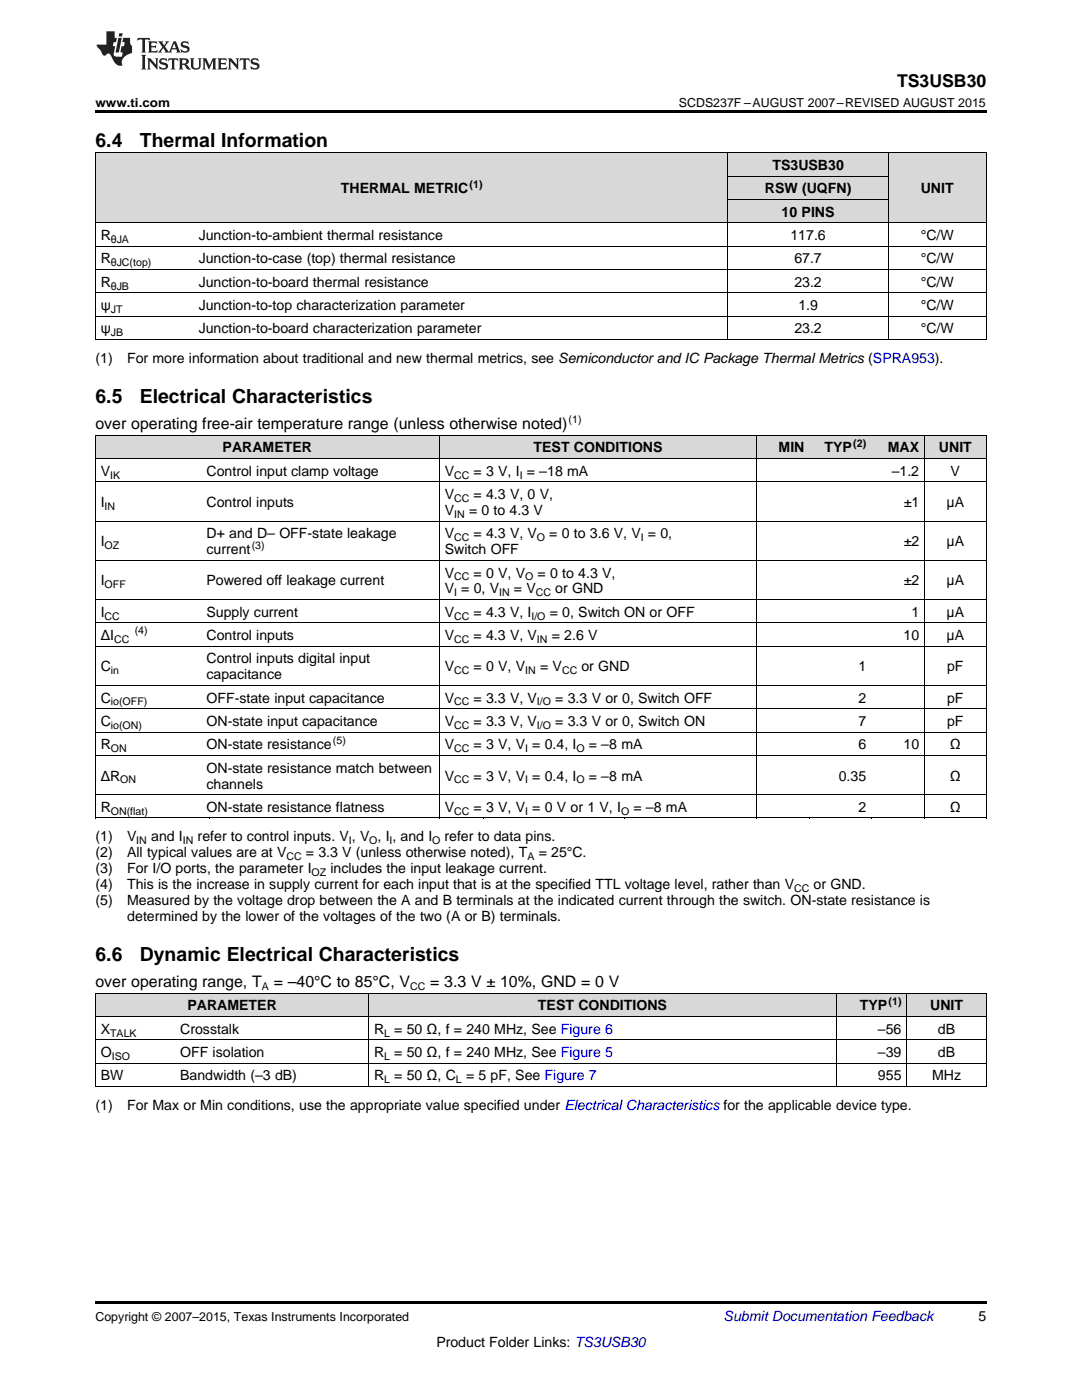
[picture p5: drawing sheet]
<svg xmlns="http://www.w3.org/2000/svg" width="216mm" height="279mm" viewBox="0 0 216 279" stroke-linecap="round" stroke-linejoin="round" font-family="sans-serif">
<defs><g id="words">
<g font-size="3.9">
<text x="19" y="29.3">6.4</text>
<text x="27.9" y="29.3">Thermal Information</text>
<text x="19" y="80.5">6.5</text>
<text x="27.9" y="80.5">Electrical Characteristics</text>
<text x="19" y="191.8">6.6</text>
<text x="27.9" y="191.8">Dynamic Electrical Characteristics</text>
</g>
<text font-size="3.5" x="179" y="17.3">TS3USB30</text>
<g font-size="3.2">
<text x="19" y="85.6">over operating free-air temperature range (unless otherwise noted)</text>
<text x="19" y="197">over operating range, T</text>
<text x="54.6" y="197">= –40°C to 85°C, V</text>
<text x="85.8" y="197">= 3.3 V ± 10%, GND = 0 V</text>
</g>
<g font-size="2.8">
<text x="154.1" y="33.9">TS3USB30</text>
<text x="68" y="38.6">THERMAL METRIC</text>
<text x="152.6" y="38.6">RSW (UQFN)</text>
<text x="183.7" y="38.6">UNIT</text>
<text x="20.1" y="47.9">R</text>
<text x="39.7" y="47.9">Junction-to-ambient thermal resistance</text>
<text x="156" y="43.3">10 PINS</text>
<text x="157.7" y="47.9">117.6</text>
<text x="183.7" y="47.9">°C/W</text>
<text x="20.1" y="52.6">R</text>
<text x="39.7" y="52.6">Junction-to-case (top) thermal resistance</text>
<text x="158.5" y="52.6">67.7</text>
<text x="183.7" y="52.6">°C/W</text>
<text x="20.1" y="57.2">R</text>
<text x="39.7" y="57.2">Junction-to-board thermal resistance</text>
<text x="158.5" y="57.2">23.2</text>
<text x="183.7" y="57.2">°C/W</text>
<text x="20.1" y="61.9">ψ</text>
<text x="39.7" y="61.9">Junction-to-top characterization parameter</text>
<text x="159.3" y="61.9">1.9</text>
<text x="183.7" y="61.9">°C/W</text>
<text x="20.1" y="66.5">ψ</text>
<text x="39.7" y="66.5">Junction-to-board characterization parameter</text>
<text x="158.5" y="66.5">23.2</text>
<text x="183.7" y="66.5">°C/W</text>
<text x="19" y="72.4">(1)</text>
<text x="25.4" y="72.4">For more information about traditional and new thermal metrics, see Semiconductor and IC Package Thermal Metrics (SPRA953).</text>
<text x="20.1" y="94.9">V</text>
<text x="41.2" y="94.9">Control input clamp voltage</text>
<text x="44.4" y="90.3">PARAMETER</text>
<text x="88.8" y="94.9">V</text>
<text x="94.5" y="94.9">= 3 V, I = –18 mA</text>
<text x="106.5" y="90.3">TEST CONDITIONS</text>
<text x="155.4" y="90.3">MIN</text>
<text x="164.5" y="90.3">TYP</text>
<text x="177.2" y="90.3">MAX</text>
<text x="177.9" y="94.9">–1.2</text>
<text x="187.4" y="90.3">UNIT</text>
<text x="189.7" y="94.9">V</text>
<text x="20.1" y="101.2">I</text>
<text x="41.2" y="101.2">Control inputs</text>
<text x="88.8" y="99.6">V</text>
<text x="94.5" y="99.6">= 4.3 V, 0 V,</text>
<text x="180.3" y="101.2">±1</text>
<text x="188.9" y="101.2">μA</text>
<text x="41.2" y="107.4">D+ and D– OFF-state leakage</text>
<text x="88.8" y="102.8">V</text>
<text x="88.8" y="107.4">V</text>
<text x="93.6" y="102.8">= 0 to 4.3 V</text>
<text x="94.5" y="107.4">= 4.3 V, V</text>
<text x="109.6" y="107.4">= 0 to 3.6 V, V = 0,</text>
<text x="20.1" y="109">I</text>
<text x="41.2" y="110.6">current</text>
<text x="88.8" y="110.6">Switch OFF</text>
<text x="180.3" y="109">±2</text>
<text x="188.9" y="109">μA</text>
<text x="20.1" y="116.8">I</text>
<text x="41.2" y="116.8">Powered off leakage current</text>
<text x="88.8" y="115.3">V</text>
<text x="88.8" y="118.4">V = 0, V</text>
<text x="94.5" y="115.3">= 0 V, V</text>
<text x="102.5" y="118.4">= V</text>
<text x="107.3" y="115.3">= 0 to 4.3 V,</text>
<text x="110.8" y="118.4">or GND</text>
<text x="180.3" y="116.8">±2</text>
<text x="188.9" y="116.8">μA</text>
<text x="20.1" y="123.1">I</text>
<text x="41.2" y="123.1">Supply current</text>
<text x="88.8" y="123.1">V</text>
<text x="94.5" y="123.1">= 4.3 V, I</text>
<text x="109.7" y="123.1">= 0, Switch ON or OFF</text>
<text x="181.9" y="123.1">1</text>
<text x="188.9" y="123.1">μA</text>
<text x="20.1" y="127.7">ΔI</text>
<text x="41.2" y="127.7">Control inputs</text>
<text x="88.8" y="127.7">V</text>
<text x="94.5" y="127.7">= 4.3 V, V</text>
<text x="110.1" y="127.7">= 2.6 V</text>
<text x="180.3" y="127.7">10</text>
<text x="188.9" y="127.7">μA</text>
<text x="20.1" y="134">C</text>
<text x="41.2" y="132.4">Control inputs digital input</text>
<text x="41.2" y="135.6">capacitance</text>
<text x="88.8" y="134">V</text>
<text x="94.5" y="134">= 0 V, V</text>
<text x="107.8" y="134">= V</text>
<text x="116" y="134">or GND</text>
<text x="171.3" y="134">1</text>
<text x="189" y="134">pF</text>
<text x="20.1" y="140.2">C</text>
<text x="41.2" y="140.2">OFF-state input capacitance</text>
<text x="88.8" y="140.2">V</text>
<text x="94.5" y="140.2">= 3.3 V, V</text>
<text x="110.8" y="140.2">= 3.3 V or 0, Switch OFF</text>
<text x="171.3" y="140.2">2</text>
<text x="189" y="140.2">pF</text>
<text x="20.1" y="144.9">C</text>
<text x="20.1" y="149.5">R</text>
<text x="41.2" y="144.9">ON-state input capacitance</text>
<text x="41.2" y="149.5">ON-state resistance</text>
<text x="88.8" y="144.9">V</text>
<text x="88.8" y="149.5">V</text>
<text x="94.5" y="144.9">= 3.3 V, V</text>
<text x="94.5" y="149.5">= 3 V, V = 0.4, I</text>
<text x="110.8" y="144.9">= 3.3 V or 0, Switch ON</text>
<text x="117.5" y="149.5">= –8 mA</text>
<text x="171.3" y="144.9">7</text>
<text x="171.3" y="149.5">6</text>
<text x="180.3" y="149.5">10</text>
<text x="189" y="144.9">pF</text>
<text x="189.5" y="149.5">Ω</text>
<text x="20.1" y="155.8">ΔR</text>
<text x="41.2" y="154.2">ON-state resistance match between</text>
<text x="88.8" y="155.8">V</text>
<text x="94.5" y="155.8">= 3 V, V = 0.4, I</text>
<text x="117.5" y="155.8">= –8 mA</text>
<text x="167.4" y="155.8">0.35</text>
<text x="189.5" y="155.8">Ω</text>
<text x="41.2" y="157.4">channels</text>
<text x="19" y="167.9">(1)</text>
<text x="20.1" y="162">R</text>
<text x="25.4" y="167.9">V</text>
<text x="30.2" y="167.9">and I</text>
<text x="39.4" y="167.9">refer to control inputs. V , V , I , and I</text>
<text x="41.2" y="162">ON-state resistance flatness</text>
<text x="88.7" y="167.9">refer to data pins.</text>
<text x="88.8" y="162">V</text>
<text x="94.5" y="162">= 3 V, V = 0 V or 1 V, I</text>
<text x="126.4" y="162">= –8 mA</text>
<text x="171.3" y="162">2</text>
<text x="189.5" y="162">Ω</text>
<text x="19" y="171.1">(2)</text>
<text x="25.4" y="171.1">All typical values are at V</text>
<text x="61" y="171.1">= 3.3 V (unless otherwise noted), T</text>
<text x="107.5" y="171.1">= 25°C.</text>
<text x="19" y="174.2">(3)</text>
<text x="19" y="177.4">(4)</text>
<text x="25.4" y="174.2">For I/O ports, the parameter I</text>
<text x="25.4" y="177.4">This is the increase in supply current for each input that is at the specified TTL voltage level, rather than V</text>
<text x="65.9" y="174.2">includes the input leakage current.</text>
<text x="162.3" y="177.4">or GND.</text>
<text x="19" y="180.6">(5)</text>
<text x="25.4" y="180.6">Measured by the voltage drop between the A and B terminals at the indicated current through the switch. ON-state resistance is</text>
<text x="25.4" y="183.8">determined by the lower of the voltages of the two (A or B) terminals.</text>
<text x="37.4" y="201.6">PARAMETER</text>
<text x="107.4" y="201.6">TEST CONDITIONS</text>
<text x="171.6" y="201.6">TYP</text>
<text x="185.6" y="201.6">UNIT</text>
<text x="20.1" y="206.3">X</text>
<text x="35.9" y="206.3">Crosstalk</text>
<text x="74.6" y="206.3">R</text>
<text x="78.7" y="206.3">= 50 Ω, f = 240 MHz, See Figure 6</text>
<text x="175.2" y="206.3">–56</text>
<text x="187.1" y="206.3">dB</text>
<text x="20.1" y="211">O</text>
<text x="20.1" y="215.6">BW</text>
<text x="35.9" y="211">OFF isolation</text>
<text x="35.9" y="215.6">Bandwidth (–3 dB)</text>
<text x="74.6" y="211">R</text>
<text x="74.6" y="215.6">R</text>
<text x="78.7" y="211">= 50 Ω, f = 240 MHz, See Figure 5</text>
<text x="78.7" y="215.6">= 50 Ω, C</text>
<text x="93" y="215.6">= 5 pF, See Figure 7</text>
<text x="175.2" y="211">–39</text>
<text x="175.2" y="215.6">955</text>
<text x="186" y="215.6">MHz</text>
<text x="187.1" y="211">dB</text>
<text x="19" y="221.5">(1)</text>
<text x="25.4" y="221.5">For Max or Min conditions, use the appropriate value specified under Electrical Characteristics for the applicable device type.</text>
<text x="195.3" y="263.6">5</text>
<text x="87.1" y="268.9">Product Folder Links: TS3USB30</text>
</g>
<text font-size="2.8" fill="#0000c8" x="144.4" y="263.6">Submit Documentation Feedback</text>
<g font-size="2.5">
<text x="19" y="21.4">www.ti.com</text>
<text x="135.5" y="21.4">SCDS237F –AUGUST 2007–REVISED AUGUST 2015</text>
<text x="19" y="263.6">Copyright © 2007–2015, Texas Instruments Incorporated</text>
</g>
<g font-size="2.1">
<text x="93.7" y="37.5">(1)</text>
<text x="22.1" y="48.5">θJA</text>
<text x="22.1" y="53.1">θJC(top)</text>
<text x="22.1" y="57.8">θJB</text>
<text x="22.1" y="62.4">JT</text>
<text x="22.1" y="67.1">JB</text>
<text x="113.5" y="84.3">(1)</text>
<text x="170.3" y="89.1">(2)</text>
<text x="22" y="95.5">IK</text>
<text x="90.6" y="95.5">CC</text>
<text x="103.7" y="95.5">I</text>
<text x="20.9" y="101.7">IN</text>
<text x="90.6" y="100.2">CC</text>
<text x="90.6" y="103.3">IN</text>
<text x="90.6" y="108">CC</text>
<text x="107.1" y="108">O</text>
<text x="127.9" y="108">I</text>
<text x="20.9" y="109.6">OZ</text>
<text x="50.2" y="109.5">(3)</text>
<text x="20.9" y="117.4">OFF</text>
<text x="90.6" y="115.8">CC</text>
<text x="90.6" y="119">I</text>
<text x="99.6" y="119">IN</text>
<text x="104.8" y="115.8">O</text>
<text x="106.9" y="119">CC</text>
<text x="20.9" y="123.6">CC</text>
<text x="90.6" y="123.6">CC</text>
<text x="106" y="123.6">I/O</text>
<text x="22.8" y="128.3">CC</text>
<text x="26.9" y="126.6">(4)</text>
<text x="90.6" y="128.3">CC</text>
<text x="107.1" y="128.3">IN</text>
<text x="22.1" y="134.5">in</text>
<text x="90.6" y="134.5">CC</text>
<text x="104.8" y="134.5">IN</text>
<text x="112.1" y="134.5">CC</text>
<text x="22.1" y="140.8">io(OFF)</text>
<text x="90.6" y="140.8">CC</text>
<text x="107.1" y="140.8">I/O</text>
<text x="22.1" y="145.5">io(ON)</text>
<text x="66.4" y="148.4">(5)</text>
<text x="90.6" y="145.5">CC</text>
<text x="107.1" y="145.5">I/O</text>
<text x="22.1" y="150.1">ON</text>
<text x="90.6" y="150.1">CC</text>
<text x="104.8" y="150.1">I</text>
<text x="115" y="150.1">O</text>
<text x="24" y="156.4">ON</text>
<text x="90.6" y="156.4">CC</text>
<text x="104.8" y="156.4">I</text>
<text x="115" y="156.4">O</text>
<text x="22.1" y="162.6">ON(flat)</text>
<text x="90.6" y="162.6">CC</text>
<text x="104.8" y="162.6">I</text>
<text x="123.9" y="162.6">O</text>
<text x="27.2" y="168.5">IN</text>
<text x="36.5" y="168.5">IN</text>
<text x="57.1" y="171.6">CC</text>
<text x="69.6" y="168.5">I</text>
<text x="73.7" y="168.5">O</text>
<text x="77.7" y="168.5">I</text>
<text x="86.2" y="168.5">O</text>
<text x="105.2" y="171.6">A</text>
<text x="62.2" y="174.8">OZ</text>
<text x="158.5" y="178">CC</text>
<text x="52.2" y="197.6">A</text>
<text x="81.9" y="197.6">CC</text>
<text x="177.3" y="200.5">(1)</text>
<text x="22" y="206.9">TALK</text>
<text x="76.7" y="206.9">L</text>
<text x="22.3" y="211.5">ISO</text>
<text x="76.7" y="211.5">L</text>
<text x="76.7" y="216.2">L</text>
<text x="91" y="216.2">L</text>
</g>
</g></defs>
<g fill="#d8d8d8">
<path d="M19 198.3h15.9v4.6h-15.9z"/>
<path d="M34.9 198.3h38.7v4.6h-38.7z"/>
<path d="M73.6 198.3h45.8v4.6h-45.8z"/>
<path d="M119.4 198.3h47.5v4.6h-47.5z"/>
<path d="M166.9 198.3h14.1v4.6h-14.1z"/>
<path d="M181 198.3h15.8v4.6h-15.8z"/>
<path d="M19 86.9h21.1v4.6h-21.1z"/>
<path d="M40.1 86.9h1.8v4.6h-1.8z"/>
<path d="M41.9 86.9h45.8v4.6h-45.8z"/>
<path d="M87.7 86.9h8.8v4.6h-8.8z"/>
<path d="M96.5 86.9h28.2v4.6h-28.2z"/>
<path d="M124.7 86.9h26.4v4.6h-26.4z"/>
<path d="M151.1 86.9h10.5v4.6h-10.5z"/>
<path d="M161.6 86.9h12.4v4.6h-12.4z"/>
<path d="M174 86.9h10.5v4.6h-10.5z"/>
<path d="M184.5 86.9h12.3v4.6h-12.3z"/>
<path d="M19 30.6h19.6v13.9h-19.6z"/>
<path d="M38.6 30.6h106.7v13.9h-106.7z"/>
<path d="M145.3 39.9h32v4.6h-32z"/>
<path d="M177.3 30.6h19.5v13.9h-19.5z"/>
<path d="M145.3 35.2h32v4.7h-32z"/>
<path d="M145.3 30.6h32v4.6h-32z"/>
</g>
<g fill="#000">
<path d="M19 22h177.8v.5h-177.8zM19 67.8h.2zM145.2 67.8h.1zM177.2 67.8h.1zM196.7 67.8h.1zM19 163.3h.2zM41.8 163.3h.1zM87.6 163.3h.1zM96.4 163.3h.1zM124.6 163.3h.1zM151 163.3h.1zM161.5 163.3h.1z"/>
<path d="M173.8 163.3h.2zM184.4 163.3h.1zM196.7 163.3h.1zM19 216.9h.2zM73.5 216.9h.1zM119.3 216.9h.1zM166.8 216.9h.1zM180.9 216.9h.1zM196.7 216.9h.1zM19 259.7h177.8v.5h-177.8z"/>
</g>
<g fill="none" stroke="#000" stroke-width=".2">
<path d="M19 30.5h177.8M19.1 30.5v37.3M145.2 30.5v37.3M145.3 39.8h32M145.3 35.2h32M177.2 30.5v37.3M196.8 30.5v37.3M19 58.4h177.8M19 53.8h177.8M19 49.1h177.8M19 44.5h177.8M19 67.8h177.8"/>
<path d="M19 63.1h177.8M19 96.1h177.8M19 91.5h177.8M19 86.8h177.8M19.1 86.9v76.4M87.6 86.9v76.4M151 86.9v76.4M184.4 86.9v76.4M196.8 86.9v76.4M19 119.6h177.8M19 111.8h177.8M19 104h177.8"/>
<path d="M19 136.8h177.8M19 129h177.8M19 124.3h177.8M19 158.6h177.8M19 150.8h177.8M19 146.1h177.8M19 141.4h177.8M19 163.2h177.8M19 198.2h177.8M19.1 198.2v18.7M73.5 198.2v18.7M166.8 198.2v18.7"/>
<path d="M180.9 198.2v18.7M196.8 198.2v18.7M19 216.8h177.8M19 212.2h177.8M19 207.5h177.8M19 202.9h177.8"/>
</g>
<g fill="#231f20">
<path d="M27.5 7.6l-.1 .5 .4-.2h.6v.1v2.1l-.2 .4h1l-.3-.4v-2.1l.1-.1h.5l.5 .2-.2-.5zM29.5 8.3l.2 .3v1.5l-.2 .4h1.8l.2-.6a1.04 1.04 0 0 1-1.3 .2v-.7h.6l.3 .2v-.6l-.3 .2h-.6v-.6l.8-.1 .4 .3-.2-.5zM31.5 8.3l.9 1.1-.9 1.1h.8l-.2-.2 .5-.7 .4 .7-.2 .2h1.5l-.1-.2 .1-.4h.9l.1 .4-.2 .2h1l-.3-.3-.7-1.9h-.5l-.9 2-.8-1 .9-1h-.8l.1 .3-.3 .5-.4-.6 .2-.2zM34.7 8.6l.4 1h-.7zM36.3 8.4a.63 .63 0 0 0-.2 .7 .63 .63 0 0 0 .6 .4l.6 .2 .1 .2a.75 .75 0 0 1-.7 .4 .75 .75 0 0 1-.6-.5l.1 .7 .1-.1a1.11 1.11 0 0 0 1.5-.6 1.13 1.13 0 0 0-1.2-.8l-.1-.4a1.04 1.04 0 0 1 1.2 .2l-.2-.5-.1 .1-.5-.2zM28.2 10.9l.2 .4v2.2l-.2 .4h1l-.3-.4v-2.2l.3-.4zM29.3 11.6l.3 .4v1.5l-.3 .4h.8l-.2-.4v-1.3l1.5 1.7v-1.9l.2-.4h-.7l.2 .4v.9l-1.1-1.3zM32 11.8a.62 .62 0 0 0-.2 .7 .62 .62 0 0 0 .6 .4l.6 .1 .1 .3a.76 .76 0 0 1-.7 .3 .76 .76 0 0 1-.6-.4l.1 .7 .1-.1a1.11 1.11 0 0 0 1.5-.6 1.13 1.13 0 0 0-1.2-.8l-.1-.4a1.04 1.04 0 0 1 1.2 .2l-.2-.6-.1 .1-.5-.1zM33.7 11.6l-.2 .6a.61 .61 0 0 1 .8-.3v1.6l-.2 .4h.9l-.2-.4v-1.6a.63 .63 0 0 1 .8 .3l-.2-.6zM35.6 11.6l.3 .4v1.5l-.3 .4h1l-.2-.2v-.8l.5 .2a.76 .76 0 0 0 1.2 .7l-1-1a.58 .58 0 0 0 .6-.5 .58 .58 0 0 0-.5-.6zM36.4 11.9h.1a.45 .45 0 0 1 .5 .1 .45 .45 0 0 1 .1 .5l-.7 .2zM37.9 11.6l.2 .2a2.17 2.17 0 0 0 .3 1.9 .99 .99 0 0 0 1.6-.6v-1.1l.2-.4h-.7l.2 .2a1.92 1.92 0 0 1-.2 1.8 .6 .6 0 0 1-.9-.5v-1.1l.2-.4zM40.4 11.6l.2 .4v1.5l-.2 .4h.7l-.2-.4v-1.4l.8 1.8 .8-1.8v1.4l-.2 .4h.9l-.2-.4v-1.5l.2-.4h-.8l-.6 1.5-.6-1.5zM43.4 11.6l.2 .4v1.5l-.2 .4h1.8l.2-.6a1.04 1.04 0 0 1-1.3 .1v-.6h.5l.4 .2v-.6l-.4 .2h-.5v-.7h.8l.3 .3-.1-.6zM45.5 11.6l.2 .4v1.5l-.2 .4h.7l-.2-.4v-1.3l1.5 1.7v-1.9l.2-.4h-.7l.2 .4v.9l-1.1-1.3zM47.9 11.6l-.1 .6a.61 .61 0 0 1 .8-.3v1.6l-.3 .4h1l-.3-.4 .1-1.6a.63 .63 0 0 1 .7 .3l-.1-.6zM50.2 11.8a.62 .62 0 0 0-.2 .7 .62 .62 0 0 0 .6 .4l.6 .1 .2 .3a.76 .76 0 0 1-.8 .3 .76 .76 0 0 1-.6-.4l.1 .7 .2-.1a1.11 1.11 0 0 0 1.5-.6 1.13 1.13 0 0 0-1.3-.8l-.1-.4a1.04 1.04 0 0 1 1.2 .2l-.1-.6-.2 .1-.5-.1z"/>
<path d="M21.2 6.3v2.6h-1.9l.1 .4 .7 .9a.91 .91 0 0 0 1 .8 .56 .56 0 0 1 .5-.3 .56 .56 0 0 1 .5 .3l.4 .8a1.53 1.53 0 0 0 1.9 1.2 1.54 1.54 0 0 1 1-2.1l.9-.3v-1.4a1.52 1.52 0 0 1-.3-1.6h-1.4l-.2 .8h.5l-.2 .8h-.4l-.2 1v.2l.4 .1-.2 .8a1.93 1.93 0 0 1-1.6-.3l.3-1.8h-.5l.2-.8h.4l.2-.8h-.4v-1.3zM23.6 7.6l-.6 2.9h.7l.6-2.9zM23.8 6.6l-.1 .7h.6l.2-.7z"/>
</g>
<use href="#words"/>
</svg>
